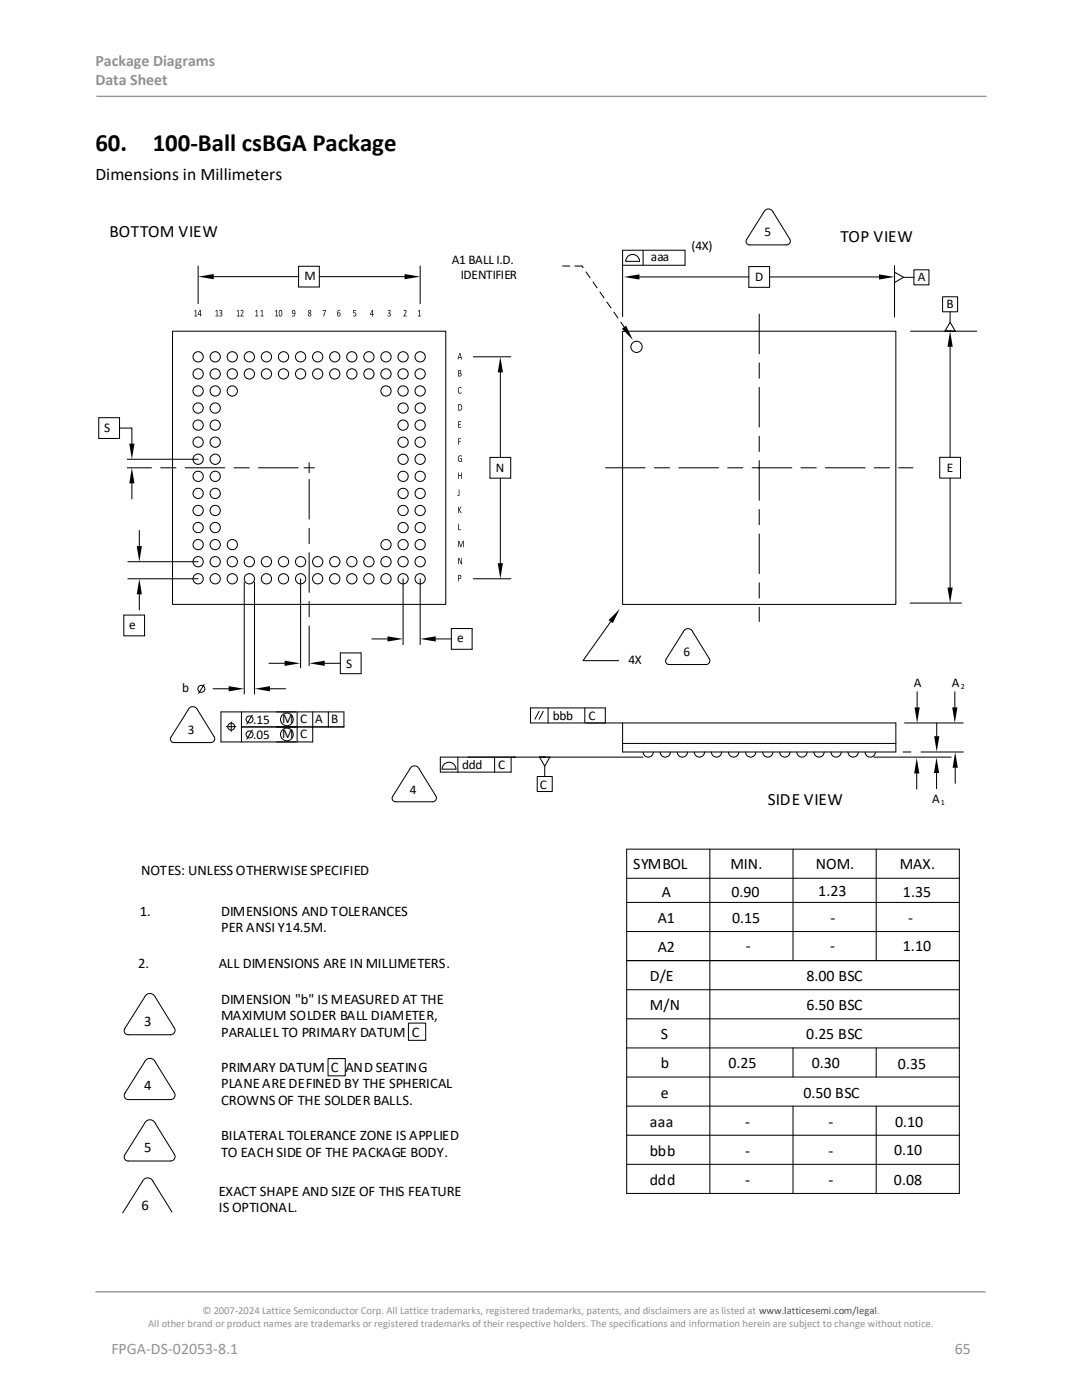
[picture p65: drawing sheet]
<svg xmlns="http://www.w3.org/2000/svg" width="216mm" height="279mm" viewBox="0 0 216 279" stroke-linecap="round" stroke-linejoin="round" font-family="sans-serif">
<defs><g id="words">
<g font-size="5">
<text x="19" y="30.1">60.</text>
<text x="30.5" y="30.1">100-Ball csBGA Package</text>
</g>
<text font-size="3.5" x="19" y="35.9">Dimensions in Millimeters</text>
<g font-size="3.4">
<text x="21.8" y="47.2">BOTTOM VIEW</text>
<text x="167.7" y="48.3">TOP VIEW</text>
<text x="153.2" y="160.6">SIDE VIEW</text>
</g>
<g font-size="3.2" fill="#919195">
<text x="19" y="13.2">Package Diagrams</text>
<text x="19" y="17.1">Data Sheet</text>
<text x="22.2" y="270.2">FPGA-DS-02053-8.1</text>
<text x="190.5" y="270.2">65</text>
</g>
<g font-size="3.2">
<text x="126.4" y="173.5">SYMBOL</text>
<text x="145.8" y="173.5">MIN.</text>
<text x="162.8" y="173.5">NOM.</text>
<text x="179.6" y="173.5">MAX.</text>
<text x="132" y="178.9">A</text>
<text x="146" y="178.9">0.90</text>
<text x="163.3" y="178.9">1.23</text>
<text x="180.2" y="178.9">1.35</text>
<text x="131.2" y="184.1">A1</text>
<text x="146.1" y="184.1">0.15</text>
<text x="165.7" y="184.1">-</text>
<text x="181.2" y="184.1">-</text>
<text x="131.2" y="190">A2</text>
<text x="148.8" y="189.8">-</text>
<text x="165.7" y="189.8">-</text>
<text x="180.2" y="189.8">1.10</text>
<text x="129.7" y="195.8">D/E</text>
<text x="160.9" y="195.8">8.00 BSC</text>
<text x="129.7" y="201.6">M/N</text>
<text x="160.9" y="201.6">6.50 BSC</text>
<text x="131.8" y="207.4">S</text>
<text x="160.9" y="207.4">0.25 BSC</text>
<text x="131.8" y="213.2">b</text>
<text x="145.3" y="213.2">0.25</text>
<text x="162" y="213.2">0.30</text>
<text x="179.2" y="213.4">0.35</text>
<text x="131.8" y="219">e</text>
<text x="160.3" y="219">0.50 BSC</text>
<text x="129.7" y="224.9">aaa</text>
<text x="148.7" y="224.9">-</text>
<text x="165.3" y="224.9">-</text>
<text x="178.6" y="224.8">0.10</text>
<text x="129.7" y="230.7">bbb</text>
<text x="148.7" y="230.7">-</text>
<text x="165.3" y="230.7">-</text>
<text x="178.4" y="230.6">0.10</text>
<text x="129.7" y="236.5">ddd</text>
<text x="148.7" y="236.5">-</text>
<text x="165.3" y="236.5">-</text>
<text x="178.4" y="236.5">0.08</text>
</g>
<g font-size="2.9">
<text x="28.2" y="174.6">NOTES: UNLESS OTHERWISE SPECIFIED</text>
<text x="27.9" y="182.9">1.</text>
<text x="44.1" y="182.9">DIMENSIONS AND TOLERANCES</text>
<text x="44.1" y="186.1">PER ANSI Y14.5M.</text>
<text x="27.5" y="193.3">2.</text>
<text x="43.7" y="193.3">ALL DIMENSIONS ARE IN MILLIMETERS.</text>
<text x="44.1" y="200.4">DIMENSION &quot;b&quot; IS MEASURED AT THE</text>
<text x="44.1" y="203.6">MAXIMUM SOLDER BALL DIAMETER,</text>
<text x="28.8" y="204.7">3</text>
<text x="44.1" y="206.9">PARALLEL TO PRIMARY DATUM C</text>
<text x="44.1" y="214">PRIMARY DATUM C AND SEATING</text>
<text x="28.8" y="217.6">4</text>
<text x="44.1" y="217.1">PLANE ARE DEFINED BY THE SPHERICAL</text>
<text x="44.1" y="220.4">CROWNS OF THE SOLDER BALLS.</text>
<text x="44.1" y="227.4">BILATERAL TOLERANCE ZONE IS APPLIED</text>
<text x="28.8" y="229.9">5</text>
<text x="44.1" y="230.9">TO EACH SIDE OF THE PACKAGE BODY.</text>
<text x="43.7" y="238.6">EXACT SHAPE AND SIZE OF THIS FEATURE</text>
<text x="28.2" y="241.5">6</text>
<text x="43.7" y="242">IS OPTIONAL.</text>
</g>
<g font-size="2.7">
<text x="129.9" y="52">aaa</text>
<text x="20.8" y="86.2">S</text>
<text x="91.3" y="128.1">e</text>
<text x="69.1" y="133.2">S</text>
<text x="125.4" y="132.5">4X</text>
<text x="189.9" y="137.1">A</text>
<text x="110.3" y="143.7">bbb</text>
<text x="117.4" y="143.6">C</text>
<text x="50.5" y="144.5">.15</text>
<text x="56.3" y="147.4">M</text>
<text x="59.9" y="144.4">C</text>
<text x="99.4" y="153.5">C</text>
</g>
<g font-size="2.6">
<text x="152.5" y="47.1">5</text>
<text x="90.2" y="52.7">A1 BALL I.D.</text>
<text x="138" y="49.9">(4X)</text>
<text x="60.7" y="55.8">M</text>
<text x="92" y="55.6">IDENTIFIER</text>
<text x="150.7" y="56">D</text>
<text x="183.1" y="56">A</text>
<text x="188.9" y="61.4">B</text>
<text x="98.9" y="94.1">N</text>
<text x="188.9" y="94.2">E</text>
<text x="25.8" y="125.5">e</text>
<text x="136.4" y="130.9">6</text>
<text x="182.3" y="137.2">A</text>
<text x="36.4" y="138.1">b</text>
<text x="37.5" y="146.5">3</text>
<text x="50.5" y="147.6">.05</text>
<text x="56.3" y="144.4">M</text>
<text x="59.9" y="147.4">C</text>
<text x="62.9" y="144.4">A</text>
<text x="66.1" y="144.4">B</text>
<text x="92.2" y="153.5">ddd</text>
<text x="81.8" y="158.4">4</text>
<text x="107.7" y="157.4">C</text>
<text x="186" y="160.3">A</text>
</g>
<g font-size="2.1" fill="#919195">
<text x="40.4" y="262.3">© 2007-2024 Lattice Semiconductor Corp. All Lattice trademarks, registered trademarks, patents, and disclaimers are as listed at www.latticesemi.com/legal.</text>
<text x="29.6" y="264.9">All other brand or product names are trademarks or registered trademarks of their respective holders. The specifications and information herein are subject to change without notice.</text>
</g>
<g font-size="1.6">
<text x="191.7" y="137.5">2</text>
<text x="187.7" y="160.7">1</text>
</g>
</g></defs>
<path d="M19.2 19.2h177.6M19 257.8h177.6" fill="none" stroke="#919195" stroke-width=".26"/>
<g fill="none" stroke="#000" stroke-width=".2">
<path d="M39.5 53.1v7.5M41.5 55.2h18.1M59.6 53.1h4.1v4.2h-4.1zM63.7 55.2h18.2M83.8 53.1v7.5M124.2 52.9h12.5v-3h-12.5v13.3M125.1 51.3a1.38 1.38 0 0 1 1.6-.5 1.38 1.38 0 0 1 .9 1.4h-2.7zM127.6 55.3h21.8M128.3 49.9v3M149.4 53.2h4.2v4.1h-4.2zM152.5 42.1a1.01 1.01 0 0 1 1.8 .2l3.4 5.7a.76 .76 0 0 1-.8 .9l-7.6-.1a.7 .7 0 0 1-.3-1zM153.6 55.3h21.8"/>
<path d="M178.5 54.3l1.8 1M178.5 53v10.3M182.4 53.8h3v3h-3zM182.4 55.3h-2.1l-1.8 1.1v-2.1v1.1M188.1 59.2h3v3h-3zM34.4 66.1h54.5v54.5h-54.5zM94.5 71.2h7.4M99.8 73.2v18.1M124.2 66.1h54.6v54.5h-54.6zM181.7 66.1h13.2M189.6 62.2v2.1l1 1.8h-2.1h1.1M189.6 64.3l-1.1 1.8"/>
<path d="M189.6 69.2v22.1M19.7 83.4h4.1v4.1h-4.1zM23.8 85.4h2.5v3.1M25.4 91.7h14.1M26.3 96.5v3.1M60.7 93.4h2M61.7 92.3v2.1M97.8 91.3h4.1v4.1h-4.1zM99.8 95.4v18.1M187.5 91.3h4.2v4.1h-4.2zM189.6 95.4v21.9M25.5 115.5h14"/>
<path d="M25.5 112.1h14M27.8 105.9v3.1M27.8 118.6v3.1M48.7 116.2v22.3M50.8 116.2v22.3M60 115.5v17.8M80.4 115.5v13.2M83.8 115.5v13.2M94.5 115.5h7.4M24.7 122.8h4.1v4.1h-4.1zM40.7 136.6l-1.1 1.8M42.5 137.5h3.1"/>
<path d="M53.7 132.4h3.1M53.9 137.5h3.1M64.8 132.4h3.1M67.9 130.3h4.2v4.1h-4.2zM74.2 127.5h3.1M86.9 127.5h3.2M90.1 125.4h4.1v4.2h-4.1zM121.9 124.1l-5.6 7.7h7.1M136.5 125.9a1.01 1.01 0 0 1 1.7 .2l3.4 5.6a.76 .76 0 0 1-.7 .9h-7.6a.7 .7 0 0 1-.4-1.1zM181.6 120.4h10.2M183 138.1v3.1M190.5 138.1v3.1"/>
<path d="M37.7 141.4a1 1 0 0 1 1.7 .3l3.4 5.6a.77 .77 0 0 1-.7 .9h-7.7a.7 .7 0 0 1-.3-1.1zM45.2 145h1.9M46.1 144.1v1.9M48.2 142.1v6M50.3 145.7l-1.1 1.8M50.3 142.7l-1.1 1.8M59.3 142.1v6M62.4 142.1v6h-18.3v-6h24.5v3h-20.4M65.5 142.1v3M81.9 153.2a1.01 1.01 0 0 1 1.8 .3l3.4 5.6a.76 .76 0 0 1-.8 .9h-7.6a.7 .7 0 0 1-.3-1.1zM88.8 152.4a1.38 1.38 0 0 1 1.4-.1 1.38 1.38 0 0 1 .8 1.2h-2.8l.1-.4zM91.4 151.1v3h-3.5v-3h40.3"/>
<path d="M98.7 151.1v3M102 151.1v3h-10.6M107.2 155h3v3h-3zM107.6 142l-.9 1.5M107.7 151.1l1 1.8M108.4 142l-.8 1.5M108.7 151.1h-1h2l-1 1.8v2.1M109.4 141.3v3M116.7 141.3v3M120.8 144.3v-3h-14.9v3h72.9v5.8h-54.6v-5.8M124.2 148.4h54.6M128.3 150.1a1.02 1.02 0 0 0 1 1 1.02 1.02 0 0 0 1.1-1"/>
<path d="M131.7 150.1a1.02 1.02 0 0 0 1 1 1.02 1.02 0 0 0 1.1-1M135.1 150.1a1.02 1.02 0 0 0 1.1 1 1.02 1.02 0 0 0 1-1M138.5 150.1a1.02 1.02 0 0 0 1.1 1 1.02 1.02 0 0 0 1-1M142 150.1a1.02 1.02 0 0 0 1 1 1.02 1.02 0 0 0 1-1M145.4 150.1a1.02 1.02 0 0 0 1 1 1.02 1.02 0 0 0 1-1M148.8 150.1a1.02 1.02 0 0 0 1 1 1.02 1.02 0 0 0 1-1M152.2 150.1a1.02 1.02 0 0 0 1 1 1.02 1.02 0 0 0 1-1M155.6 150.1a1.02 1.02 0 0 0 1 1 1.02 1.02 0 0 0 1-1M159 150.1a1.02 1.02 0 0 0 1 1 1.02 1.02 0 0 0 1-1M162.4 150.1a1.02 1.02 0 0 0 1 1 1.02 1.02 0 0 0 1-1M165.8 150.1a1.02 1.02 0 0 0 1 1 1.02 1.02 0 0 0 1.1-1M169.2 150.1a1.02 1.02 0 0 0 1 1 1.02 1.02 0 0 0 1.1-1"/>
<path d="M172.6 150.1a1.02 1.02 0 0 0 1 1 1.02 1.02 0 0 0 1.1-1M174.4 151.1h15.4M180.2 150.1h1.6M180.5 144.3h11.7M182.9 154.4v3.1M183.8 150.1h8.4M186.9 154.3v3.1M186.9 144.3v2.6M190.6 153.2v3.1M125 169.5h66.4v68.7h-66.4zM125 175.3h66.4M141.6 169.5v68.7"/>
<path d="M158.2 169.5v22.2M174.8 169.5v22.2M28.8 199a1.15 1.15 0 0 1 1.1-.7 1.15 1.15 0 0 1 1.1 .7M28.8 199l-3.9 6.3a.8 .8 0 0 0 0 .8 .8 .8 0 0 0 .7 .4h8.4a.88 .88 0 0 0 .8-.5 .88 .88 0 0 0-.1-.9l-3.7-6.1M125 191.7h66.4M125 185.9h66.4M125 180.1h66.4M125 197.5h66.4M34.7 218l-3.7-6a1.15 1.15 0 0 0-1.1-.8 1.15 1.15 0 0 0-1.1 .7l-3.9 6.3a.81 .81 0 0 0 .7 1.2h8.4a.88 .88 0 0 0 .8-.4 .88 .88 0 0 0-.1-1M65.5 211.3h3.4v3.4h-3.4zM81.5 204.2h3.4v3.4h-3.4zM125 214.9h66.4"/>
<path d="M125 209.1h66.4M125 203.3h66.4M158.2 209.1v5.8M174.8 209.1v5.8M28.4 235.8a1.15 1.15 0 0 1 1.1-.7 1.15 1.15 0 0 1 1.1 .7M28.4 235.8l-3.9 6.3M28.8 224.2a1.15 1.15 0 0 1 1.1-.7 1.15 1.15 0 0 1 1.1 .7M28.8 224.2l-3.9 6.3a.81 .81 0 0 0 .7 1.2h8.4a.88 .88 0 0 0 .8-.5 .88 .88 0 0 0-.1-.9l-3.7-6.1M30.6 235.8l3.7 6.1M125 232.4h66.4M125 226.6h66.4M125 220.8h66.4"/>
<path d="M158.2 220.8v17.4M174.8 220.8v17.4"/>
<circle cx="39.5" cy="78" r="1.02"/>
<circle cx="39.5" cy="71.2" r="1.02"/>
<circle cx="39.5" cy="74.6" r="1.02"/>
<circle cx="42.9" cy="71.2" r="1.02"/>
<circle cx="42.9" cy="74.6" r="1.02"/>
<circle cx="42.9" cy="78" r="1.02"/>
<circle cx="46.3" cy="71.2" r="1.02"/>
<circle cx="46.3" cy="78" r="1.02"/>
<circle cx="46.3" cy="74.6" r="1.02"/>
<circle cx="49.8" cy="71.2" r="1.02"/>
<circle cx="49.8" cy="74.6" r="1.02"/>
<circle cx="53.2" cy="71.2" r="1.02"/>
<circle cx="53.2" cy="74.6" r="1.02"/>
<circle cx="56.6" cy="71.2" r="1.02"/>
<circle cx="56.6" cy="74.6" r="1.02"/>
<circle cx="60" cy="71.2" r="1.02"/>
<circle cx="60" cy="74.6" r="1.02"/>
<circle cx="63.4" cy="71.2" r="1.02"/>
<circle cx="63.4" cy="74.6" r="1.02"/>
<circle cx="66.8" cy="71.2" r="1.02"/>
<circle cx="66.8" cy="74.6" r="1.02"/>
<circle cx="70.2" cy="71.2" r="1.02"/>
<circle cx="70.2" cy="74.6" r="1.02"/>
<circle cx="73.6" cy="71.2" r="1.02"/>
<circle cx="73.6" cy="74.6" r="1.02"/>
<circle cx="77" cy="71.2" r="1.02"/>
<circle cx="77" cy="78" r="1.02"/>
<circle cx="77" cy="74.6" r="1.02"/>
<circle cx="80.4" cy="78" r="1.02"/>
<circle cx="80.4" cy="74.6" r="1.02"/>
<circle cx="80.4" cy="71.2" r="1.02"/>
<circle cx="83.8" cy="78" r="1.02"/>
<circle cx="83.8" cy="74.6" r="1.02"/>
<circle cx="83.8" cy="71.2" r="1.02"/>
<circle cx="127" cy="69.2" r="1.13"/>
<circle cx="39.5" cy="88.2" r="1.02"/>
<circle cx="39.5" cy="84.8" r="1.02"/>
<circle cx="39.5" cy="91.7" r="1.02"/>
<circle cx="39.5" cy="81.4" r="1.02"/>
<circle cx="39.5" cy="95.1" r="1.02"/>
<circle cx="39.5" cy="98.5" r="1.02"/>
<circle cx="42.9" cy="95.1" r="1.02"/>
<circle cx="42.9" cy="98.5" r="1.02"/>
<circle cx="42.9" cy="84.8" r="1.02"/>
<circle cx="42.9" cy="81.4" r="1.02"/>
<circle cx="42.9" cy="91.7" r="1.02"/>
<circle cx="42.9" cy="88.2" r="1.02"/>
<circle cx="80.4" cy="84.8" r="1.02"/>
<circle cx="80.4" cy="81.4" r="1.02"/>
<circle cx="80.4" cy="91.7" r="1.02"/>
<circle cx="80.4" cy="88.2" r="1.02"/>
<circle cx="80.4" cy="95.1" r="1.02"/>
<circle cx="80.4" cy="98.5" r="1.02"/>
<circle cx="83.8" cy="81.4" r="1.02"/>
<circle cx="83.8" cy="84.8" r="1.02"/>
<circle cx="83.8" cy="88.3" r="1.02"/>
<circle cx="83.8" cy="91.7" r="1.02"/>
<circle cx="83.8" cy="95.1" r="1.02"/>
<circle cx="83.8" cy="98.5" r="1.02"/>
<circle cx="39.5" cy="115.5" r="1.02"/>
<circle cx="39.5" cy="101.9" r="1.02"/>
<circle cx="39.5" cy="112.1" r="1.02"/>
<circle cx="39.5" cy="108.7" r="1.02"/>
<circle cx="39.5" cy="105.3" r="1.02"/>
<circle cx="42.9" cy="105.3" r="1.02"/>
<circle cx="42.9" cy="115.5" r="1.02"/>
<circle cx="42.9" cy="101.9" r="1.02"/>
<circle cx="42.9" cy="108.7" r="1.02"/>
<circle cx="42.9" cy="112.1" r="1.02"/>
<circle cx="46.3" cy="112.1" r="1.02"/>
<circle cx="46.3" cy="115.5" r="1.02"/>
<circle cx="46.4" cy="108.7" r="1.02"/>
<circle cx="49.8" cy="112.1" r="1.02"/>
<circle cx="49.8" cy="115.5" r="1.02"/>
<circle cx="53.2" cy="112.1" r="1.02"/>
<circle cx="53.2" cy="115.5" r="1.02"/>
<circle cx="56.6" cy="112.1" r="1.02"/>
<circle cx="56.6" cy="115.5" r="1.02"/>
<circle cx="60" cy="112.1" r="1.02"/>
<circle cx="60" cy="115.5" r="1.02"/>
<circle cx="63.4" cy="112.1" r="1.02"/>
<circle cx="63.4" cy="115.5" r="1.02"/>
<circle cx="66.8" cy="112.1" r="1.02"/>
<circle cx="66.8" cy="115.5" r="1.02"/>
<circle cx="70.2" cy="112.1" r="1.02"/>
<circle cx="70.2" cy="115.5" r="1.02"/>
<circle cx="73.6" cy="112.1" r="1.02"/>
<circle cx="73.6" cy="115.5" r="1.02"/>
<circle cx="77" cy="115.5" r="1.02"/>
<circle cx="77" cy="112.1" r="1.02"/>
<circle cx="77" cy="108.7" r="1.02"/>
<circle cx="80.4" cy="112.1" r="1.02"/>
<circle cx="80.4" cy="101.9" r="1.02"/>
<circle cx="80.4" cy="115.5" r="1.02"/>
<circle cx="80.4" cy="105.3" r="1.02"/>
<circle cx="80.4" cy="108.7" r="1.02"/>
<circle cx="83.8" cy="112.1" r="1.02"/>
<circle cx="83.8" cy="101.9" r="1.02"/>
<circle cx="83.8" cy="115.5" r="1.02"/>
<circle cx="83.8" cy="105.3" r="1.02"/>
<circle cx="83.8" cy="108.7" r="1.02"/>
<circle cx="40.2" cy="137.5" r=".69"/>
<circle cx="46.1" cy="145" r=".69"/>
<circle cx="49.8" cy="146.6" r=".69"/>
<circle cx="49.8" cy="143.6" r=".69"/>
<circle cx="57.2" cy="146.6" r="1.27"/>
<circle cx="57.2" cy="143.6" r="1.27"/>
</g>
<g fill="#000">
<path d="M39.5 55.2l3.1-.5v1zM80.7 54.7l3.1 .5-3.1 .5zM124.5 55.3l3.1-.5v1zM175.4 54.8l3.1 .5-3.1 .5zM99.8 71.2l.6 3.1h-1.1zM124.1 65.6l.8-.6 1.4 2.9zM189.6 66.1l.5 3.1h-1zM26.3 93.4l.5 3.1h-1zM25.8 88.5h1l-.5 3.2zM27.3 109h1l-.5 3.1zM27.8 115.5l.5 3.1h-1zM99.3 112.4h1.1l-.6 3.1z"/>
<path d="M189.1 117.3h1l-.5 3.1zM45.6 136.9l3.1 .6-3.1 .5zM50.8 137.5l3.1-.6v1.1zM56.8 131.9l3.1 .5-3.1 .5zM61.7 132.4l3.1-.5v1zM77.3 127l3.1 .5-3.1 .5zM83.8 127.5l3.1-.5v1zM123.7 121.5l-1.4 2.9-.9-.6zM182.9 151.3l.5 3.1h-1zM182.5 141.2h1l-.5 3.1zM186.9 151.2l.5 3.1h-1zM186.4 146.9h1l-.5 3.1z"/>
<path d="M190 141.2h1l-.5 3.1zM190.6 150.1l.5 3.1h-1z"/>
</g>
<path d="M151.5 62.7v61.3M59.5 93.4h-34.1M61.7 95.7v37.6M120.8 93.4h61.4" fill="none" stroke="#000" stroke-width=".2" stroke-dasharray="7.9 1.8 3 1.8"/>
<path d="M116.1 53.1h-4M124.7 65.5l-8.6-12.4" fill="none" stroke="#000" stroke-width=".2" stroke-dasharray="1.4 1"/>
<g fill="#000">
<path d="M83.4 62.1l.4-.2v1.1h.2v.1h-.6v-.1h.2v-1l-.2 .2zM91.6 77.3h.3l.2 .2a.38 .38 0 0 0-.6 0 .38 .38 0 0 0 0 .5 .33 .33 0 0 0 .2 .4 .33 .33 0 0 0 .4-.1v.1a.45 .45 0 0 1-.6 .1 .45 .45 0 0 1-.1-.6zM91.5 97.7h.2v1a.23 .23 0 0 1-.1 .3 .23 .23 0 0 1-.3-.1l.2-.1zM91.4 87.5l.6 .1h-.4v.5l.3 .1h-.3l-.1 .6zM91.4 84.1h.6v.1h-.4v.4l.3 .1-.3 .1v.4h.4v.2l-.6-.1zM91.4 94.3h.2v.5h.4v-.5h.2v1.3h-.2v-.6h-.4v.6h-.2zM91.6 91l.4-.1 .2 .2a.45 .45 0 0 0-.6 0 .45 .45 0 0 0-.1 .7l.2 .2h.3l.1-.4-.3-.1h.4v.5a.52 .52 0 0 1-.7 .1 .52 .52 0 0 1-.1-.7zM91.4 104.5h.2v1.2h.3v.1h-.5zM91.4 101.1h.2v.6l.3-.6h.2l-.4 .6 .4 .7h-.2l-.3-.7v.7h-.2zM91.4 111.4h.2l.5 1v-1l.1-.1v1.3h-.2l-.4-1.1v1.1h-.2zM91.4 107.9l.3 .1 .3 1 .3-1 .2-.1v1.3h-.1v-1.1l-.4 1.1-.4-1.1v1.1h-.2z"/>
<path d="M38.8 62.1l.3-.2 .1 1.1h.1v.1h-.5v-.1h.2v-1l-.2 .2zM39.9 61.9h.2v.8h.1l-.2 .4-.1-.3h-.4zM39.9 62l-.3 .7h.3zM43 62.1l.4-.2v1.1h.2v.1h-.6v-.1h.2v-1l-.2 .2zM43.8 61.9a.33 .33 0 0 1 .5 .1 .33 .33 0 0 1-.2 .5 .36 .36 0 0 1 .3 .6 .36 .36 0 0 1-.7-.2h.1a.26 .26 0 0 0 .3 .1 .26 .26 0 0 0 .1-.3 .26 .26 0 0 0-.3-.2v-.1a.25 .25 0 0 0 .3-.1 .25 .25 0 0 0-.1-.3l-.3 .1zM47.2 62.1l.4-.2v1.1h.2v.1h-.6l.1-.1h.2v-1l-.2 .2zM48 61.9a.39 .39 0 0 1 .6 .1 .39 .39 0 0 1-.2 .6l-.3 .4h.5v.1h-.6l.2-.4a.35 .35 0 0 0 .3-.4 .35 .35 0 0 0-.3-.3l-.2 .1zM51 62.1l.3-.2v1.1h.2v.1h-.6l.1-.1h.2v-1l-.2 .2zM52 62.1l.4-.2v1.1h.2v.1h-.6v-.1h.2v-1l-.2 .2zM54.9 62.1l.4-.2v1.1h.2v.1h-.6v-.1h.2v-1l-.2 .2zM55.7 61.9a.4 .4 0 0 1 .6 .1 .4 .4 0 0 1 0 .5 .4 .4 0 0 1-.1 .6 .4 .4 0 0 1-.5-.1l-.1-.6zM55.9 62a.62 .62 0 0 0 .1 1l.2-.2a.45 .45 0 0 0 .1-.5 .45 .45 0 0 0-.4-.3zM58.4 61.9a.46 .46 0 0 1 .5 .2 .46 .46 0 0 1 0 .5 .38 .38 0 0 1-.1 .5 .38 .38 0 0 1-.5-.1 .34 .34 0 0 0 .4-.1 .34 .34 0 0 0 .1-.3 .38 .38 0 0 1-.5-.1 .38 .38 0 0 1 .1-.6zM58.5 62a.26 .26 0 0 0-.1 .4 .26 .26 0 0 0 .4 0 .26 .26 0 0 0-.1-.4zM61.6 61.9a.32 .32 0 0 1 .5 .1 .32 .32 0 0 1-.2 .5 .35 .35 0 0 1 .2 .5 .35 .35 0 0 1-.6 0 .35 .35 0 0 1 .2-.5l-.2-.2zM61.6 62.2a.2 .2 0 0 0 .4 0 .2 .2 0 0 0-.4 0zM61.6 62.8a.22 .22 0 0 0 .4 0 .22 .22 0 0 0-.4 0zM64.4 61.9h.6l-.4 1.2h-.1l.4-1.1h-.5zM67.4 62l.4-.2 .1 .2a.33 .33 0 0 0-.4 .1 .33 .33 0 0 0-.1 .3 .35 .35 0 0 1 .5 .1 .35 .35 0 0 1-.1 .5 .35 .35 0 0 1-.5-.1v-.6zM67.3 62.7a.25 .25 0 0 0 .5 0 .25 .25 0 0 0-.5 0zM70.5 61.9h.5l-.4 .1v.4a.4 .4 0 0 1 .5 .5 .4 .4 0 0 1-.7 .1l.1-.1a.29 .29 0 0 0 .4 0 .29 .29 0 0 0 0-.3 .29 .29 0 0 0-.4-.1zM74.2 61.9h.2v.8h.2l-.2 .4-.1-.3h-.5zM74.3 62l-.3 .7h.3zM77.4 61.9a.33 .33 0 0 1 .5 .1 .33 .33 0 0 1-.2 .5 .36 .36 0 0 1 .3 .6 .36 .36 0 0 1-.7-.2 .26 .26 0 0 0 .4 .1 .26 .26 0 0 0 .1-.3 .26 .26 0 0 0-.3-.2l-.1-.1a.25 .25 0 0 0 .3-.1 .25 .25 0 0 0 0-.3l-.3 .1zM80.5 61.9a.39 .39 0 0 1 .6 .1 .39 .39 0 0 1-.1 .6l-.3 .4h.4v.1h-.6l.2-.4a.35 .35 0 0 0 .3-.4 .35 .35 0 0 0-.3-.3l-.2 .1z"/>
<path d="M91.4 73.9h.3a.33 .33 0 0 1 .3 .2 .33 .33 0 0 1-.1 .4 .36 .36 0 0 1 .2 .4 .36 .36 0 0 1-.4 .2h-.3zM91.6 74v.4h.1a.21 .21 0 0 0 .2-.2 .21 .21 0 0 0-.2-.2zM91.6 74.5v.5h.2a.23 .23 0 0 0 .2-.2 .23 .23 0 0 0-.3-.3z"/>
<path d="M91.7 70.5h.1l.4 1.2h-.1l-.1-.3h-.5l-.1 .3h-.1zM91.7 70.6l-.1 .7h.3z"/>
<path d="M91.4 80.7a.62 .62 0 0 1 .8 .6 .62 .62 0 0 1-.8 .6zM91.6 80.8v1a.5 .5 0 0 0 .5-.5 .5 .5 0 0 0-.5-.5z"/>
<path d="M91.4 114.8l.3-.1a.41 .41 0 0 1 .4 .5 .41 .41 0 0 1-.5 .3v.5h-.2zM91.6 114.9v.5a.27 .27 0 0 0 .3-.3 .27 .27 0 0 0-.3-.2z"/>
</g>
<use href="#words"/>
</svg>
